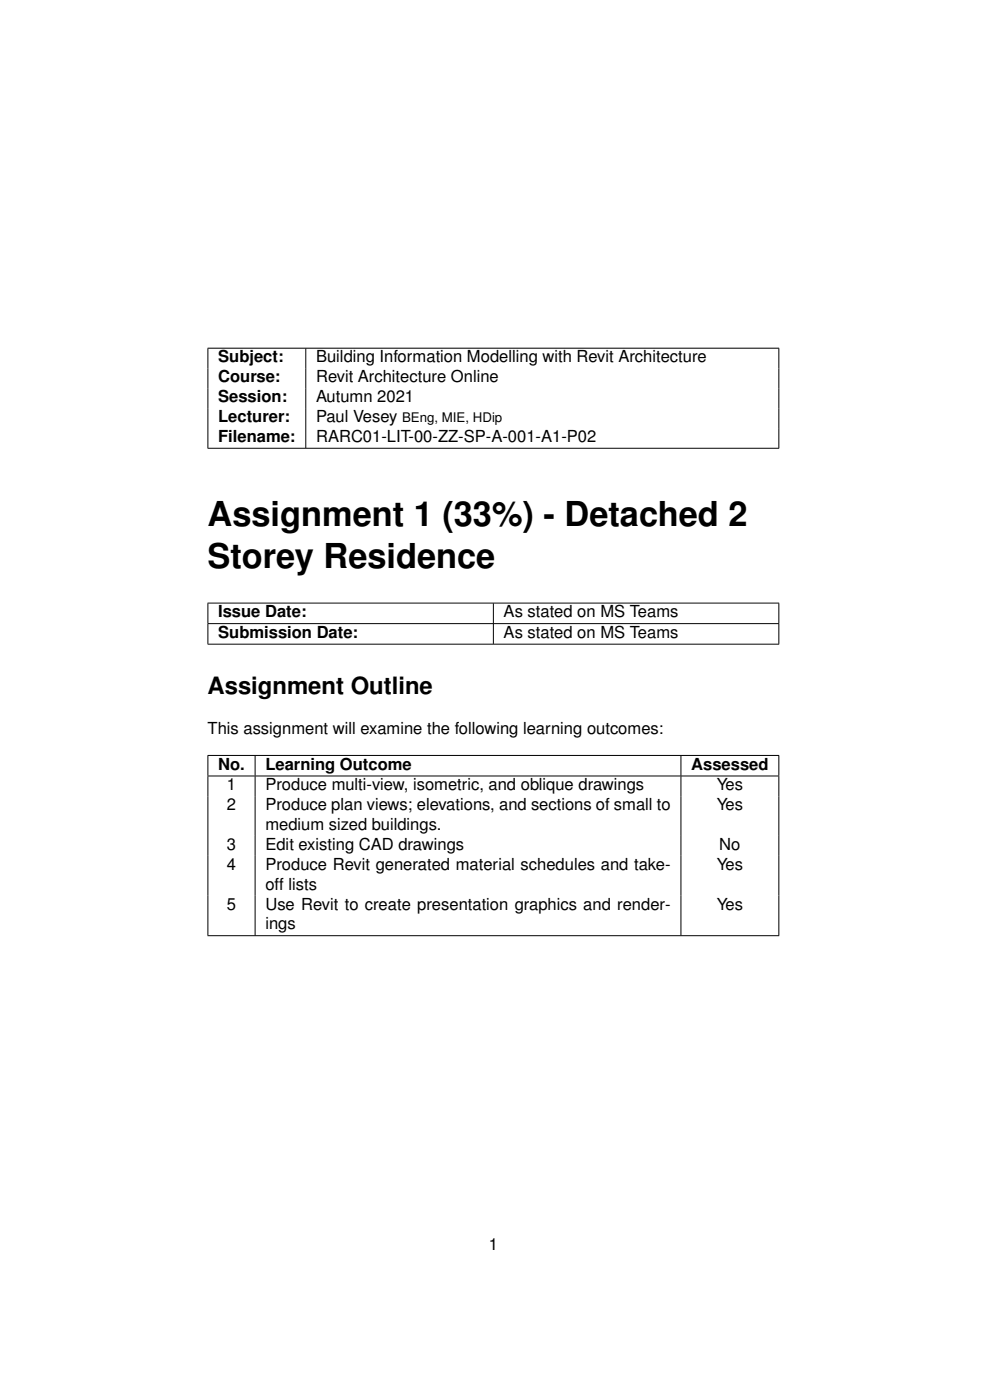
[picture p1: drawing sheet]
<svg xmlns="http://www.w3.org/2000/svg" width="210mm" height="297mm" viewBox="0 0 210 297" stroke-linecap="round" stroke-linejoin="round" font-family="sans-serif">
<defs><g id="words">
<g font-size="7.3">
<text x="44" y="111.7">Assignment 1 (33%) - Detached 2</text>
<text x="44" y="120.4">Storey Residence</text>
</g>
<text font-size="5.1" x="44" y="147.2">Assignment Outline</text>
<g font-size="3.5">
<text x="46.3" y="76.9">Subject:</text>
<text x="67" y="76.9">Building Information Modelling with Revit Architecture</text>
<text x="46.3" y="81.1">Course:</text>
<text x="67" y="81.1">Revit Architecture Online</text>
<text x="46.3" y="85.3">Session:</text>
<text x="46.3" y="89.5">Lecturer:</text>
<text x="67" y="85.3">Autumn 2021</text>
<text x="67" y="89.5">Paul Vesey</text>
<text x="46.3" y="93.8">Filename:</text>
<text x="67" y="93.8">RARC01-LIT-00-ZZ-SP-A-001-A1-P02</text>
<text x="46.3" y="131">Issue Date:</text>
<text x="106.8" y="131">As stated on MS Teams</text>
<text x="46.3" y="135.3">Submission Date:</text>
<text x="106.8" y="135.3">As stated on MS Teams</text>
<text x="44" y="155.6">This assignment will examine the following learning outcomes:</text>
<text x="46.3" y="163.3">No.</text>
<text x="48.1" y="167.6">1</text>
<text x="56.3" y="163.3">Learning Outcome</text>
<text x="56.3" y="167.6">Produce multi-view, isometric, and oblique drawings</text>
<text x="146.6" y="163.3">Assessed</text>
<text x="152" y="167.6">Yes</text>
<text x="48.1" y="171.9">2</text>
<text x="56.3" y="171.9">Produce plan views; elevations, and sections of small to</text>
<text x="152" y="171.9">Yes</text>
<text x="56.3" y="176.1">medium sized buildings.</text>
<text x="48.1" y="180.3">3</text>
<text x="48.1" y="184.5">4</text>
<text x="56.3" y="180.3">Edit existing CAD drawings</text>
<text x="56.3" y="184.5">Produce Revit generated material schedules and take-</text>
<text x="152" y="184.5">Yes</text>
<text x="152.6" y="180.3">No</text>
<text x="56.3" y="188.7">off lists</text>
<text x="48.1" y="192.9">5</text>
<text x="56.3" y="192.9">Use Revit to create presentation graphics and render-</text>
<text x="56.3" y="197.2">ings</text>
<text x="152" y="192.9">Yes</text>
<text x="103.7" y="265.1">1</text>
</g>
<text font-size="2.8" x="85.3" y="89.5">BEng, MIE, HDip</text>
</g></defs>
<g fill="none" stroke="#000" stroke-width=".21">
<path d="M44 73.9h121.3M44.1 73.9v21.1M64.9 73.9v21.1M165.2 73.9v21.1M44 95.1h121.3M44 127.9h121.3M44 132.3h121.3M44 136.7h121.3M44.1 128v4.2M44.1 132.4v4.2M104.7 128v4.2M104.7 132.4v4.2"/>
<path d="M165.2 128v4.2M165.2 132.4v4.2M44 160.3h121.3M44 164.6h121.3M44.1 160.3v4.3M44.1 164.7v33.7M54.1 160.3v4.3M54.1 164.7v33.7M144.4 160.3v4.3M144.4 164.7v33.7M165.2 160.3v4.3M165.2 164.7v33.7"/>
<path d="M44 198.5h121.3"/>
</g>
<use href="#words"/>
</svg>
